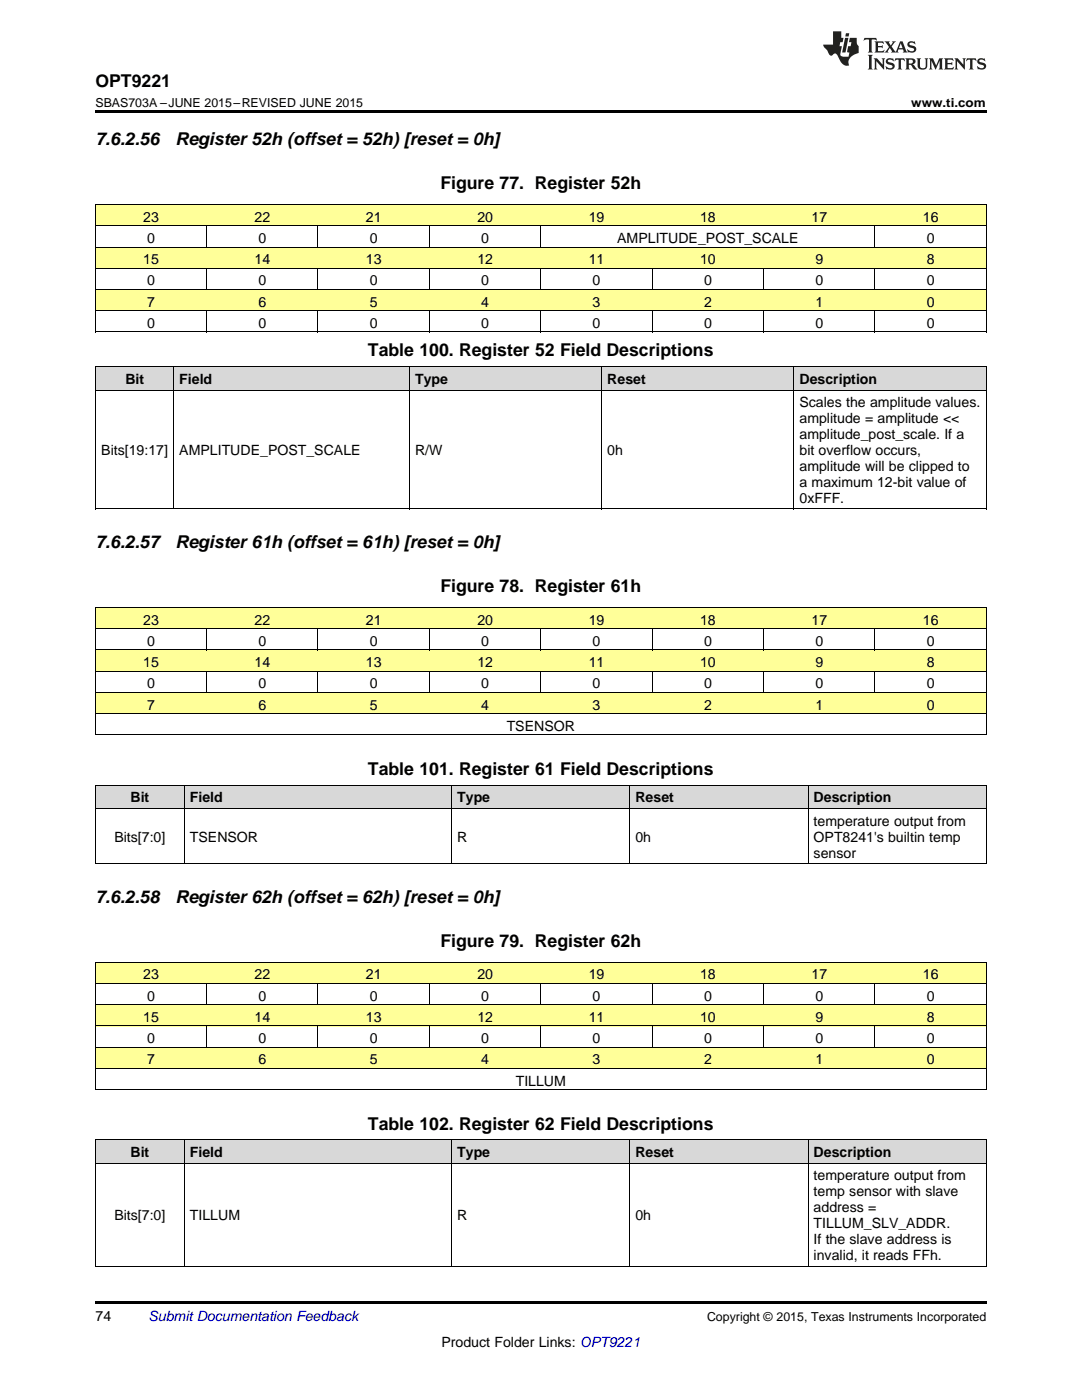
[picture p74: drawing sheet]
<svg xmlns="http://www.w3.org/2000/svg" width="216mm" height="279mm" viewBox="0 0 216 279" stroke-linecap="round" stroke-linejoin="round" font-family="sans-serif">
<defs><g id="words">
<g font-size="3.5">
<text x="19" y="17.3">OPT9221</text>
<text x="19" y="28.9">7.6.2.56</text>
<text x="35" y="28.9">Register 52h (offset = 52h) [reset = 0h]</text>
<text x="87.9" y="37.7">Figure 77. Register 52h</text>
<text x="73.4" y="71.1">Table 100. Register 52 Field Descriptions</text>
<text x="19" y="109.3">7.6.2.57</text>
<text x="35" y="109.3">Register 61h (offset = 61h) [reset = 0h]</text>
<text x="87.9" y="118.1">Figure 78. Register 61h</text>
<text x="73.4" y="154.6">Table 101. Register 61 Field Descriptions</text>
<text x="19" y="180.1">7.6.2.58</text>
<text x="35" y="180.1">Register 62h (offset = 62h) [reset = 0h]</text>
<text x="87.9" y="188.9">Figure 79. Register 62h</text>
<text x="73.4" y="225.4">Table 102. Register 62 Field Descriptions</text>
</g>
<g font-size="2.8">
<text x="28.6" y="44.3">23</text>
<text x="50.8" y="44.3">22</text>
<text x="73" y="44.3">21</text>
<text x="95.2" y="44.3">20</text>
<text x="117.5" y="44.3">19</text>
<text x="139.7" y="44.3">18</text>
<text x="161.9" y="44.3">17</text>
<text x="184.1" y="44.3">16</text>
<text x="28.6" y="52.7">15</text>
<text x="29.4" y="48.5">0</text>
<text x="50.8" y="52.7">14</text>
<text x="51.6" y="48.5">0</text>
<text x="73" y="52.7">13</text>
<text x="73.8" y="48.5">0</text>
<text x="95.2" y="52.7">12</text>
<text x="96" y="48.5">0</text>
<text x="117.5" y="52.7">11</text>
<text x="123.2" y="48.5">AMPLITUDE_POST_SCALE</text>
<text x="139.7" y="52.7">10</text>
<text x="162.7" y="52.7">9</text>
<text x="184.9" y="48.5">0</text>
<text x="184.9" y="52.7">8</text>
<text x="29.4" y="57">0</text>
<text x="51.6" y="57">0</text>
<text x="73.8" y="57">0</text>
<text x="96" y="57">0</text>
<text x="118.3" y="57">0</text>
<text x="140.5" y="57">0</text>
<text x="162.7" y="57">0</text>
<text x="184.9" y="57">0</text>
<text x="29.4" y="61.2">7</text>
<text x="29.4" y="65.4">0</text>
<text x="51.6" y="61.2">6</text>
<text x="51.6" y="65.4">0</text>
<text x="73.8" y="61.2">5</text>
<text x="73.8" y="65.4">0</text>
<text x="96" y="61.2">4</text>
<text x="96" y="65.4">0</text>
<text x="118.3" y="61.2">3</text>
<text x="118.3" y="65.4">0</text>
<text x="140.5" y="61.2">2</text>
<text x="140.5" y="65.4">0</text>
<text x="162.7" y="61.2">1</text>
<text x="162.7" y="65.4">0</text>
<text x="184.9" y="61.2">0</text>
<text x="184.9" y="65.4">0</text>
<text x="25" y="76.6">Bit</text>
<text x="35.8" y="76.6">Field</text>
<text x="82.8" y="76.6">Type</text>
<text x="121.2" y="76.6">Reset</text>
<text x="159.5" y="76.6">Description</text>
<text x="159.5" y="81.3">Scales the amplitude values.</text>
<text x="159.5" y="84.5">amplitude = amplitude &lt;&lt;</text>
<text x="159.5" y="87.6">amplitude_post_scale. If a</text>
<text x="20.2" y="90.8">Bits[19:17]</text>
<text x="35.8" y="90.8">AMPLITUDE_POST_SCALE</text>
<text x="82.8" y="90.8">R/W</text>
<text x="121.2" y="90.8">0h</text>
<text x="159.5" y="90.8">bit overflow occurs,</text>
<text x="159.5" y="94">amplitude will be clipped to</text>
<text x="159.5" y="97.2">a maximum 12-bit value of</text>
<text x="159.5" y="100.3">0xFFF.</text>
<text x="28.6" y="124.7">23</text>
<text x="50.8" y="124.7">22</text>
<text x="73" y="124.7">21</text>
<text x="95.2" y="124.7">20</text>
<text x="117.5" y="124.7">19</text>
<text x="139.7" y="124.7">18</text>
<text x="161.9" y="124.7">17</text>
<text x="184.1" y="124.7">16</text>
<text x="29.4" y="128.9">0</text>
<text x="51.6" y="128.9">0</text>
<text x="73.8" y="128.9">0</text>
<text x="96" y="128.9">0</text>
<text x="118.3" y="128.9">0</text>
<text x="140.5" y="128.9">0</text>
<text x="162.7" y="128.9">0</text>
<text x="184.9" y="128.9">0</text>
<text x="28.6" y="133.1">15</text>
<text x="29.4" y="137.4">0</text>
<text x="50.8" y="133.1">14</text>
<text x="51.6" y="137.4">0</text>
<text x="73" y="133.1">13</text>
<text x="73.8" y="137.4">0</text>
<text x="95.2" y="133.1">12</text>
<text x="96" y="137.4">0</text>
<text x="117.5" y="133.1">11</text>
<text x="118.3" y="137.4">0</text>
<text x="139.7" y="133.1">10</text>
<text x="140.5" y="137.4">0</text>
<text x="162.7" y="133.1">9</text>
<text x="162.7" y="137.4">0</text>
<text x="184.9" y="133.1">8</text>
<text x="184.9" y="137.4">0</text>
<text x="29.4" y="141.6">7</text>
<text x="51.6" y="141.6">6</text>
<text x="73.8" y="141.6">5</text>
<text x="96" y="141.6">4</text>
<text x="118.3" y="141.6">3</text>
<text x="140.5" y="141.6">2</text>
<text x="162.7" y="141.6">1</text>
<text x="184.9" y="141.6">0</text>
<text x="101.1" y="145.8">TSENSOR</text>
<text x="26" y="160.1">Bit</text>
<text x="37.9" y="160.1">Field</text>
<text x="91.2" y="160.1">Type</text>
<text x="126.8" y="160.1">Reset</text>
<text x="162.3" y="160.1">Description</text>
<text x="22.8" y="168">Bits[7:0]</text>
<text x="37.9" y="168">TSENSOR</text>
<text x="91.2" y="168">R</text>
<text x="126.8" y="168">0h</text>
<text x="162.3" y="164.8">temperature output from</text>
<text x="162.3" y="168">OPT8241's builtin temp</text>
<text x="162.3" y="171.1">sensor</text>
<text x="28.6" y="195.5">23</text>
<text x="50.8" y="195.5">22</text>
<text x="73" y="195.5">21</text>
<text x="95.2" y="195.5">20</text>
<text x="117.5" y="195.5">19</text>
<text x="139.7" y="195.5">18</text>
<text x="161.9" y="195.5">17</text>
<text x="184.1" y="195.5">16</text>
<text x="28.6" y="203.9">15</text>
<text x="29.4" y="199.7">0</text>
<text x="50.8" y="203.9">14</text>
<text x="51.6" y="199.7">0</text>
<text x="73" y="203.9">13</text>
<text x="73.8" y="199.7">0</text>
<text x="95.2" y="203.9">12</text>
<text x="96" y="199.7">0</text>
<text x="117.5" y="203.9">11</text>
<text x="118.3" y="199.7">0</text>
<text x="139.7" y="203.9">10</text>
<text x="140.5" y="199.7">0</text>
<text x="162.7" y="199.7">0</text>
<text x="162.7" y="203.9">9</text>
<text x="184.9" y="199.7">0</text>
<text x="184.9" y="203.9">8</text>
<text x="29.4" y="208.2">0</text>
<text x="51.6" y="208.2">0</text>
<text x="73.8" y="208.2">0</text>
<text x="96" y="208.2">0</text>
<text x="118.3" y="208.2">0</text>
<text x="140.5" y="208.2">0</text>
<text x="162.7" y="208.2">0</text>
<text x="184.9" y="208.2">0</text>
<text x="29.4" y="212.4">7</text>
<text x="51.6" y="212.4">6</text>
<text x="73.8" y="212.4">5</text>
<text x="96" y="212.4">4</text>
<text x="118.3" y="212.4">3</text>
<text x="140.5" y="212.4">2</text>
<text x="162.7" y="212.4">1</text>
<text x="184.9" y="212.4">0</text>
<text x="102.9" y="216.6">TILLUM</text>
<text x="26" y="230.9">Bit</text>
<text x="37.9" y="230.9">Field</text>
<text x="91.2" y="230.9">Type</text>
<text x="126.8" y="230.9">Reset</text>
<text x="162.3" y="230.9">Description</text>
<text x="162.3" y="235.6">temperature output from</text>
<text x="162.3" y="238.8">temp sensor with slave</text>
<text x="22.8" y="243.5">Bits[7:0]</text>
<text x="37.9" y="243.5">TILLUM</text>
<text x="91.2" y="243.5">R</text>
<text x="126.8" y="243.5">0h</text>
<text x="162.3" y="241.9">address =</text>
<text x="162.3" y="245.1">TILLUM_SLV_ADDR.</text>
<text x="162.3" y="248.3">If the slave address is</text>
<text x="162.3" y="251.5">invalid, it reads FFh.</text>
<text x="19" y="263.6">74</text>
<text x="88.1" y="268.9">Product Folder Links: OPT9221</text>
</g>
<text font-size="2.8" fill="#0000c8" x="29.6" y="263.6">Submit Documentation Feedback</text>
<g font-size="2.5">
<text x="19" y="21.4">SBAS703A –JUNE 2015–REVISED JUNE 2015</text>
<text x="181.8" y="21.4">www.ti.com</text>
<text x="141.1" y="263.6">Copyright © 2015, Texas Instruments Incorporated</text>
</g>
</g></defs>
<g fill="#d8d8d8">
<path d="M19 227.5h17.8v4.7h-17.8z"/>
<path d="M36.8 227.5h53.4v4.7h-53.4z"/>
<path d="M90.2 227.5h35.5v4.7h-35.5z"/>
<path d="M125.7 227.5h35.6v4.7h-35.6z"/>
<path d="M161.3 227.5h35.5v4.7h-35.5z"/>
</g>
<g fill="#ff9">
<path d="M19 209h22.3v4.3h-22.3z"/>
<path d="M41.3 209h22.2v4.3h-22.2z"/>
<path d="M63.5 209h22.2v4.3h-22.2z"/>
<path d="M85.7 209h22.2v4.3h-22.2z"/>
<path d="M107.9 209h22.3v4.3h-22.3z"/>
<path d="M130.2 209h22.2v4.3h-22.2z"/>
<path d="M152.4 209h22.2v4.3h-22.2z"/>
<path d="M174.6 209h22.2v4.3h-22.2z"/>
<path d="M19 200.6h22.3v4.2h-22.3z"/>
<path d="M41.3 200.6h22.2v4.2h-22.2z"/>
<path d="M63.5 200.6h22.2v4.2h-22.2z"/>
<path d="M85.7 200.6h22.2v4.2h-22.2z"/>
<path d="M107.9 200.6h22.3v4.2h-22.3z"/>
<path d="M130.2 200.6h22.2v4.2h-22.2z"/>
<path d="M152.4 200.6h22.2v4.2h-22.2z"/>
<path d="M174.6 200.6h22.2v4.2h-22.2z"/>
<path d="M19 192.1h22.3v4.2h-22.3z"/>
<path d="M41.3 192.1h22.2v4.2h-22.2z"/>
<path d="M63.5 192.1h22.2v4.2h-22.2z"/>
<path d="M85.7 192.1h22.2v4.2h-22.2z"/>
<path d="M107.9 192.1h22.3v4.2h-22.3z"/>
<path d="M130.2 192.1h22.2v4.2h-22.2z"/>
<path d="M152.4 192.1h22.2v4.2h-22.2z"/>
<path d="M174.6 192.1h22.2v4.2h-22.2z"/>
</g>
<g fill="#d8d8d8">
<path d="M19 156.7h17.8v4.7h-17.8z"/>
<path d="M36.8 156.7h53.4v4.7h-53.4z"/>
<path d="M90.2 156.7h35.5v4.7h-35.5z"/>
<path d="M125.7 156.7h35.6v4.7h-35.6z"/>
<path d="M161.3 156.7h35.5v4.7h-35.5z"/>
</g>
<g fill="#ff9">
<path d="M19 138.2h22.3v4.3h-22.3z"/>
<path d="M41.3 138.2h22.2v4.3h-22.2z"/>
<path d="M63.5 138.2h22.2v4.3h-22.2z"/>
<path d="M85.7 138.2h22.2v4.3h-22.2z"/>
<path d="M107.9 138.2h22.3v4.3h-22.3z"/>
<path d="M130.2 138.2h22.2v4.3h-22.2z"/>
<path d="M152.4 138.2h22.2v4.3h-22.2z"/>
<path d="M174.6 138.2h22.2v4.3h-22.2z"/>
<path d="M19 129.8h22.3v4.2h-22.3z"/>
<path d="M41.3 129.8h22.2v4.2h-22.2z"/>
<path d="M63.5 129.8h22.2v4.2h-22.2z"/>
<path d="M85.7 129.8h22.2v4.2h-22.2z"/>
<path d="M107.9 129.8h22.3v4.2h-22.3z"/>
<path d="M130.2 129.8h22.2v4.2h-22.2z"/>
<path d="M152.4 129.8h22.2v4.2h-22.2z"/>
<path d="M174.6 129.8h22.2v4.2h-22.2z"/>
<path d="M19 121.3h22.3v4.2h-22.3z"/>
<path d="M41.3 121.3h22.2v4.2h-22.2z"/>
<path d="M63.5 121.3h22.2v4.2h-22.2z"/>
<path d="M85.7 121.3h22.2v4.2h-22.2z"/>
<path d="M107.9 121.3h22.3v4.2h-22.3z"/>
<path d="M130.2 121.3h22.2v4.2h-22.2z"/>
<path d="M152.4 121.3h22.2v4.2h-22.2z"/>
<path d="M174.6 121.3h22.2v4.2h-22.2z"/>
</g>
<g fill="#d8d8d8">
<path d="M19 73.2h15.7v4.7h-15.7z"/>
<path d="M34.7 73.2h47.1v4.7h-47.1z"/>
<path d="M81.8 73.2h38.3v4.7h-38.3z"/>
<path d="M120.1 73.2h38.4v4.7h-38.4z"/>
<path d="M158.5 73.2h38.3v4.7h-38.3z"/>
</g>
<g fill="#ff9">
<path d="M19 57.8h22.3v4.3h-22.3z"/>
<path d="M41.3 57.8h22.2v4.3h-22.2z"/>
<path d="M63.5 57.8h22.2v4.3h-22.2z"/>
<path d="M85.7 57.8h22.2v4.3h-22.2z"/>
<path d="M107.9 57.8h22.3v4.3h-22.3z"/>
<path d="M130.2 57.8h22.2v4.3h-22.2z"/>
<path d="M152.4 57.8h22.2v4.3h-22.2z"/>
<path d="M174.6 57.8h22.2v4.3h-22.2z"/>
<path d="M19 49.4h22.3v4.2h-22.3z"/>
<path d="M41.3 49.4h22.2v4.2h-22.2z"/>
<path d="M63.5 49.4h22.2v4.2h-22.2z"/>
<path d="M85.7 49.4h22.2v4.2h-22.2z"/>
<path d="M107.9 49.4h22.3v4.2h-22.3z"/>
<path d="M130.2 49.4h22.2v4.2h-22.2z"/>
<path d="M152.4 49.4h22.2v4.2h-22.2z"/>
<path d="M174.6 49.4h22.2v4.2h-22.2z"/>
<path d="M19 40.9h22.3v4.2h-22.3z"/>
<path d="M41.3 40.9h22.2v4.2h-22.2z"/>
<path d="M63.5 40.9h22.2v4.2h-22.2z"/>
<path d="M85.7 40.9h22.2v4.2h-22.2z"/>
<path d="M107.9 40.9h22.3v4.2h-22.3z"/>
<path d="M130.2 40.9h22.2v4.2h-22.2z"/>
<path d="M152.4 40.9h22.2v4.2h-22.2z"/>
<path d="M174.6 40.9h22.2v4.2h-22.2z"/>
</g>
<g fill="#000">
<path d="M19 22h177.8v.5h-177.8zM19 101.6h.2zM81.7 101.6h.1zM120 101.6h.1zM158.4 101.6h.1zM196.7 101.6h.1zM19 172.4h.2zM90.1 172.4h.1zM125.6 172.4h.1zM161.2 172.4h.1zM196.7 172.4h.1zM19 252.7h.2z"/>
<path d="M90.1 252.7h.1zM125.6 252.7h.1zM161.2 252.7h.1zM196.7 252.7h.1zM19 259.7h177.8v.5h-177.8z"/>
</g>
<g fill="none" stroke="#000" stroke-width=".2">
<path d="M19 57.8h177.8M19 53.5h177.8M19 49.3h177.8M19 45.1h177.8M19 40.8h177.8M19.1 40.9v25.4M41.2 45.1v4.3M41.2 53.6v4.2M63.4 45.1v4.3M63.4 53.6v4.2M85.7 45.1v4.3M85.7 53.6v4.2"/>
<path d="M107.9 45.1v4.3M107.9 53.6v4.2M130.1 53.6v4.2M152.3 53.6v4.2M174.6 45.1v4.3M174.6 53.6v4.2M196.8 40.9v25.4M19 77.8h177.8M19 73.2h177.8M19 66.2h177.8M19 62h177.8M19.1 73.2v28.4"/>
<path d="M34.7 73.2v28.4M41.2 62.1v4.2M63.4 62.1v4.2M81.7 73.2v28.4M85.7 62.1v4.2M107.9 62.1v4.2M120.1 73.2v28.4M130.1 62.1v4.2M152.3 62.1v4.2M158.4 73.2v28.4M174.6 62.1v4.2M196.8 73.2v28.4"/>
<path d="M19 101.5h177.8M19 138.2h177.8M19 133.9h177.8M19 129.7h177.8M19 125.5h177.8M19 121.2h177.8M19.1 121.3v25.4M41.2 125.5v4.3M41.2 134v4.2M63.4 125.5v4.3M63.4 134v4.2M85.7 125.5v4.3"/>
<path d="M85.7 134v4.2M107.9 125.5v4.3M107.9 134v4.2M130.1 125.5v4.3M130.1 134v4.2M152.3 125.5v4.3M152.3 134v4.2M174.6 125.5v4.3M174.6 134v4.2M196.8 121.3v25.4M19 156.7h177.8M19 146.6h177.8"/>
<path d="M19 142.4h177.8M19.1 156.7v15.7M36.8 156.7v15.7M90.1 156.7v15.7M125.7 156.7v15.7M161.2 156.7v15.7M196.8 156.7v15.7M19 172.3h177.8M19 161.3h177.8M19 196.3h177.8M19 192h177.8M19.1 192.1v25.4"/>
<path d="M41.2 196.3v4.3M63.4 196.3v4.3M85.7 196.3v4.3M107.9 196.3v4.3M130.1 196.3v4.3M152.3 196.3v4.3M174.6 196.3v4.3M196.8 192.1v25.4M19 217.4h177.8M19 213.2h177.8M19 209h177.8M19 204.7h177.8"/>
<path d="M19 200.5h177.8M41.2 204.8v4.2M63.4 204.8v4.2M85.7 204.8v4.2M107.9 204.8v4.2M130.1 204.8v4.2M152.3 204.8v4.2M174.6 204.8v4.2M19 232.1h177.8M19 227.5h177.8M19.1 227.5v25.2M36.8 227.5v25.2"/>
<path d="M90.1 227.5v25.2M125.7 227.5v25.2M161.2 227.5v25.2M196.8 227.5v25.2M19 252.7h177.8"/>
</g>
<g fill="#231f20">
<path d="M172.5 7.6l-.1 .5 .4-.2h.6v.1v2.1l-.2 .4h.9l-.2-.4v-2.1l.1-.1h.5l.5 .2-.2-.5zM174.5 8.3l.2 .3v1.5l-.2 .4h1.8l.2-.6a1.04 1.04 0 0 1-1.3 .2v-.7h.6l.3 .2v-.6l-.3 .2h-.6v-.6l.8-.1 .4 .3-.2-.5zM176.5 8.3l.9 1.1-.9 1.1h.8l-.2-.2 .4-.7 .5 .7-.2 .2h1.5l-.2-.2 .2-.4h.9l.1 .4-.2 .2h1l-.3-.3-.7-1.9h-.5l-.9 2-.8-1 .9-1h-.8l.1 .3-.4 .5-.3-.6 .1-.2zM179.7 8.6l.4 1h-.7zM181.3 8.4a.63 .63 0 0 0-.2 .7 .63 .63 0 0 0 .6 .4l.6 .2 .1 .2a.75 .75 0 0 1-.7 .4 .75 .75 0 0 1-.6-.5l.1 .7 .1-.1a1.11 1.11 0 0 0 1.5-.6 1.13 1.13 0 0 0-1.2-.8l-.1-.4a1.04 1.04 0 0 1 1.2 .2l-.2-.5-.2 .1-.4-.2zM173.2 10.9l.2 .4v2.2l-.2 .4h1l-.3-.4v-2.2l.3-.4zM174.3 11.6l.3 .4v1.5l-.3 .4h.8l-.2-.4v-1.3l1.5 1.7v-1.9l.2-.4h-.7l.2 .4v.9l-1.1-1.3zM177 11.8a.62 .62 0 0 0-.2 .7 .62 .62 0 0 0 .6 .4l.6 .1 .1 .3a.76 .76 0 0 1-.7 .3 .76 .76 0 0 1-.7-.4l.2 .7 .1-.1a1.11 1.11 0 0 0 1.5-.6 1.13 1.13 0 0 0-1.2-.8l-.1-.4a1.04 1.04 0 0 1 1.2 .2l-.2-.6-.2 .1-.5-.1zM178.7 11.6l-.2 .6a.61 .61 0 0 1 .8-.3v1.6l-.2 .4h.9l-.2-.4v-1.6a.63 .63 0 0 1 .7 .3l-.1-.6zM180.6 11.6l.3 .4v1.5l-.3 .4h1l-.2-.2-.1-.8 .6 .2a.76 .76 0 0 0 1.2 .7l-1-1a.58 .58 0 0 0 .6-.5 .58 .58 0 0 0-.5-.6zM181.4 11.9h.1a.45 .45 0 0 1 .5 .1 .45 .45 0 0 1 .1 .5l-.8 .2zM182.9 11.6l.2 .2a2.17 2.17 0 0 0 .3 1.9 .99 .99 0 0 0 1.6-.6v-1.1l.2-.4h-.7l.2 .2a1.92 1.92 0 0 1-.2 1.8 .6 .6 0 0 1-.9-.5v-1.1l.2-.4zM185.4 11.6l.2 .4v1.5l-.2 .4h.7l-.2-.4v-1.4l.8 1.8 .8-1.8v1.4l-.2 .4h.9l-.2-.4v-1.5l.2-.4h-.8l-.6 1.5-.6-1.5zM188.4 11.6l.2 .4v1.5l-.2 .4h1.8l.1-.6a1.04 1.04 0 0 1-1.2 .1v-.6h.5l.4 .2v-.6l-.4 .2h-.5v-.7h.8l.3 .3-.1-.6zM190.5 11.6l.2 .4v1.5l-.2 .4h.7l-.2-.4v-1.3l1.5 1.7v-1.9l.2-.4h-.7l.2 .4v.9l-1.1-1.3zM192.9 11.6l-.1 .6a.61 .61 0 0 1 .7-.3l.1 1.6-.3 .4h1l-.3-.4 .1-1.6a.63 .63 0 0 1 .7 .3l-.1-.6zM195.2 11.8a.62 .62 0 0 0-.2 .7 .62 .62 0 0 0 .6 .4l.6 .1 .1 .3a.76 .76 0 0 1-.7 .3 .76 .76 0 0 1-.6-.4l.1 .7 .1-.1a1.11 1.11 0 0 0 1.6-.6 1.13 1.13 0 0 0-1.3-.8l-.1-.4a1.04 1.04 0 0 1 1.2 .2l-.1-.6-.2 .1-.5-.1z"/>
<path d="M166.2 6.3v2.6h-1.9v.4l.8 .9a.91 .91 0 0 0 1 .8 .56 .56 0 0 1 .5-.3 .56 .56 0 0 1 .5 .3l.4 .8a1.53 1.53 0 0 0 1.9 1.2 1.54 1.54 0 0 1 1-2.1l.9-.3v-1.4a1.52 1.52 0 0 1-.4-1.6h-1.3l-.2 .8h.5l-.2 .8h-.5l-.1 1v.2l.4 .1-.2 .8a1.93 1.93 0 0 1-1.6-.3l.3-1.8h-.5l.2-.8h.4l.2-.8h-.4v-1.3zM168.6 7.6l-.6 2.9h.7l.6-2.9zM168.8 6.6l-.1 .7h.6l.2-.7z"/>
</g>
<use href="#words"/>
</svg>
